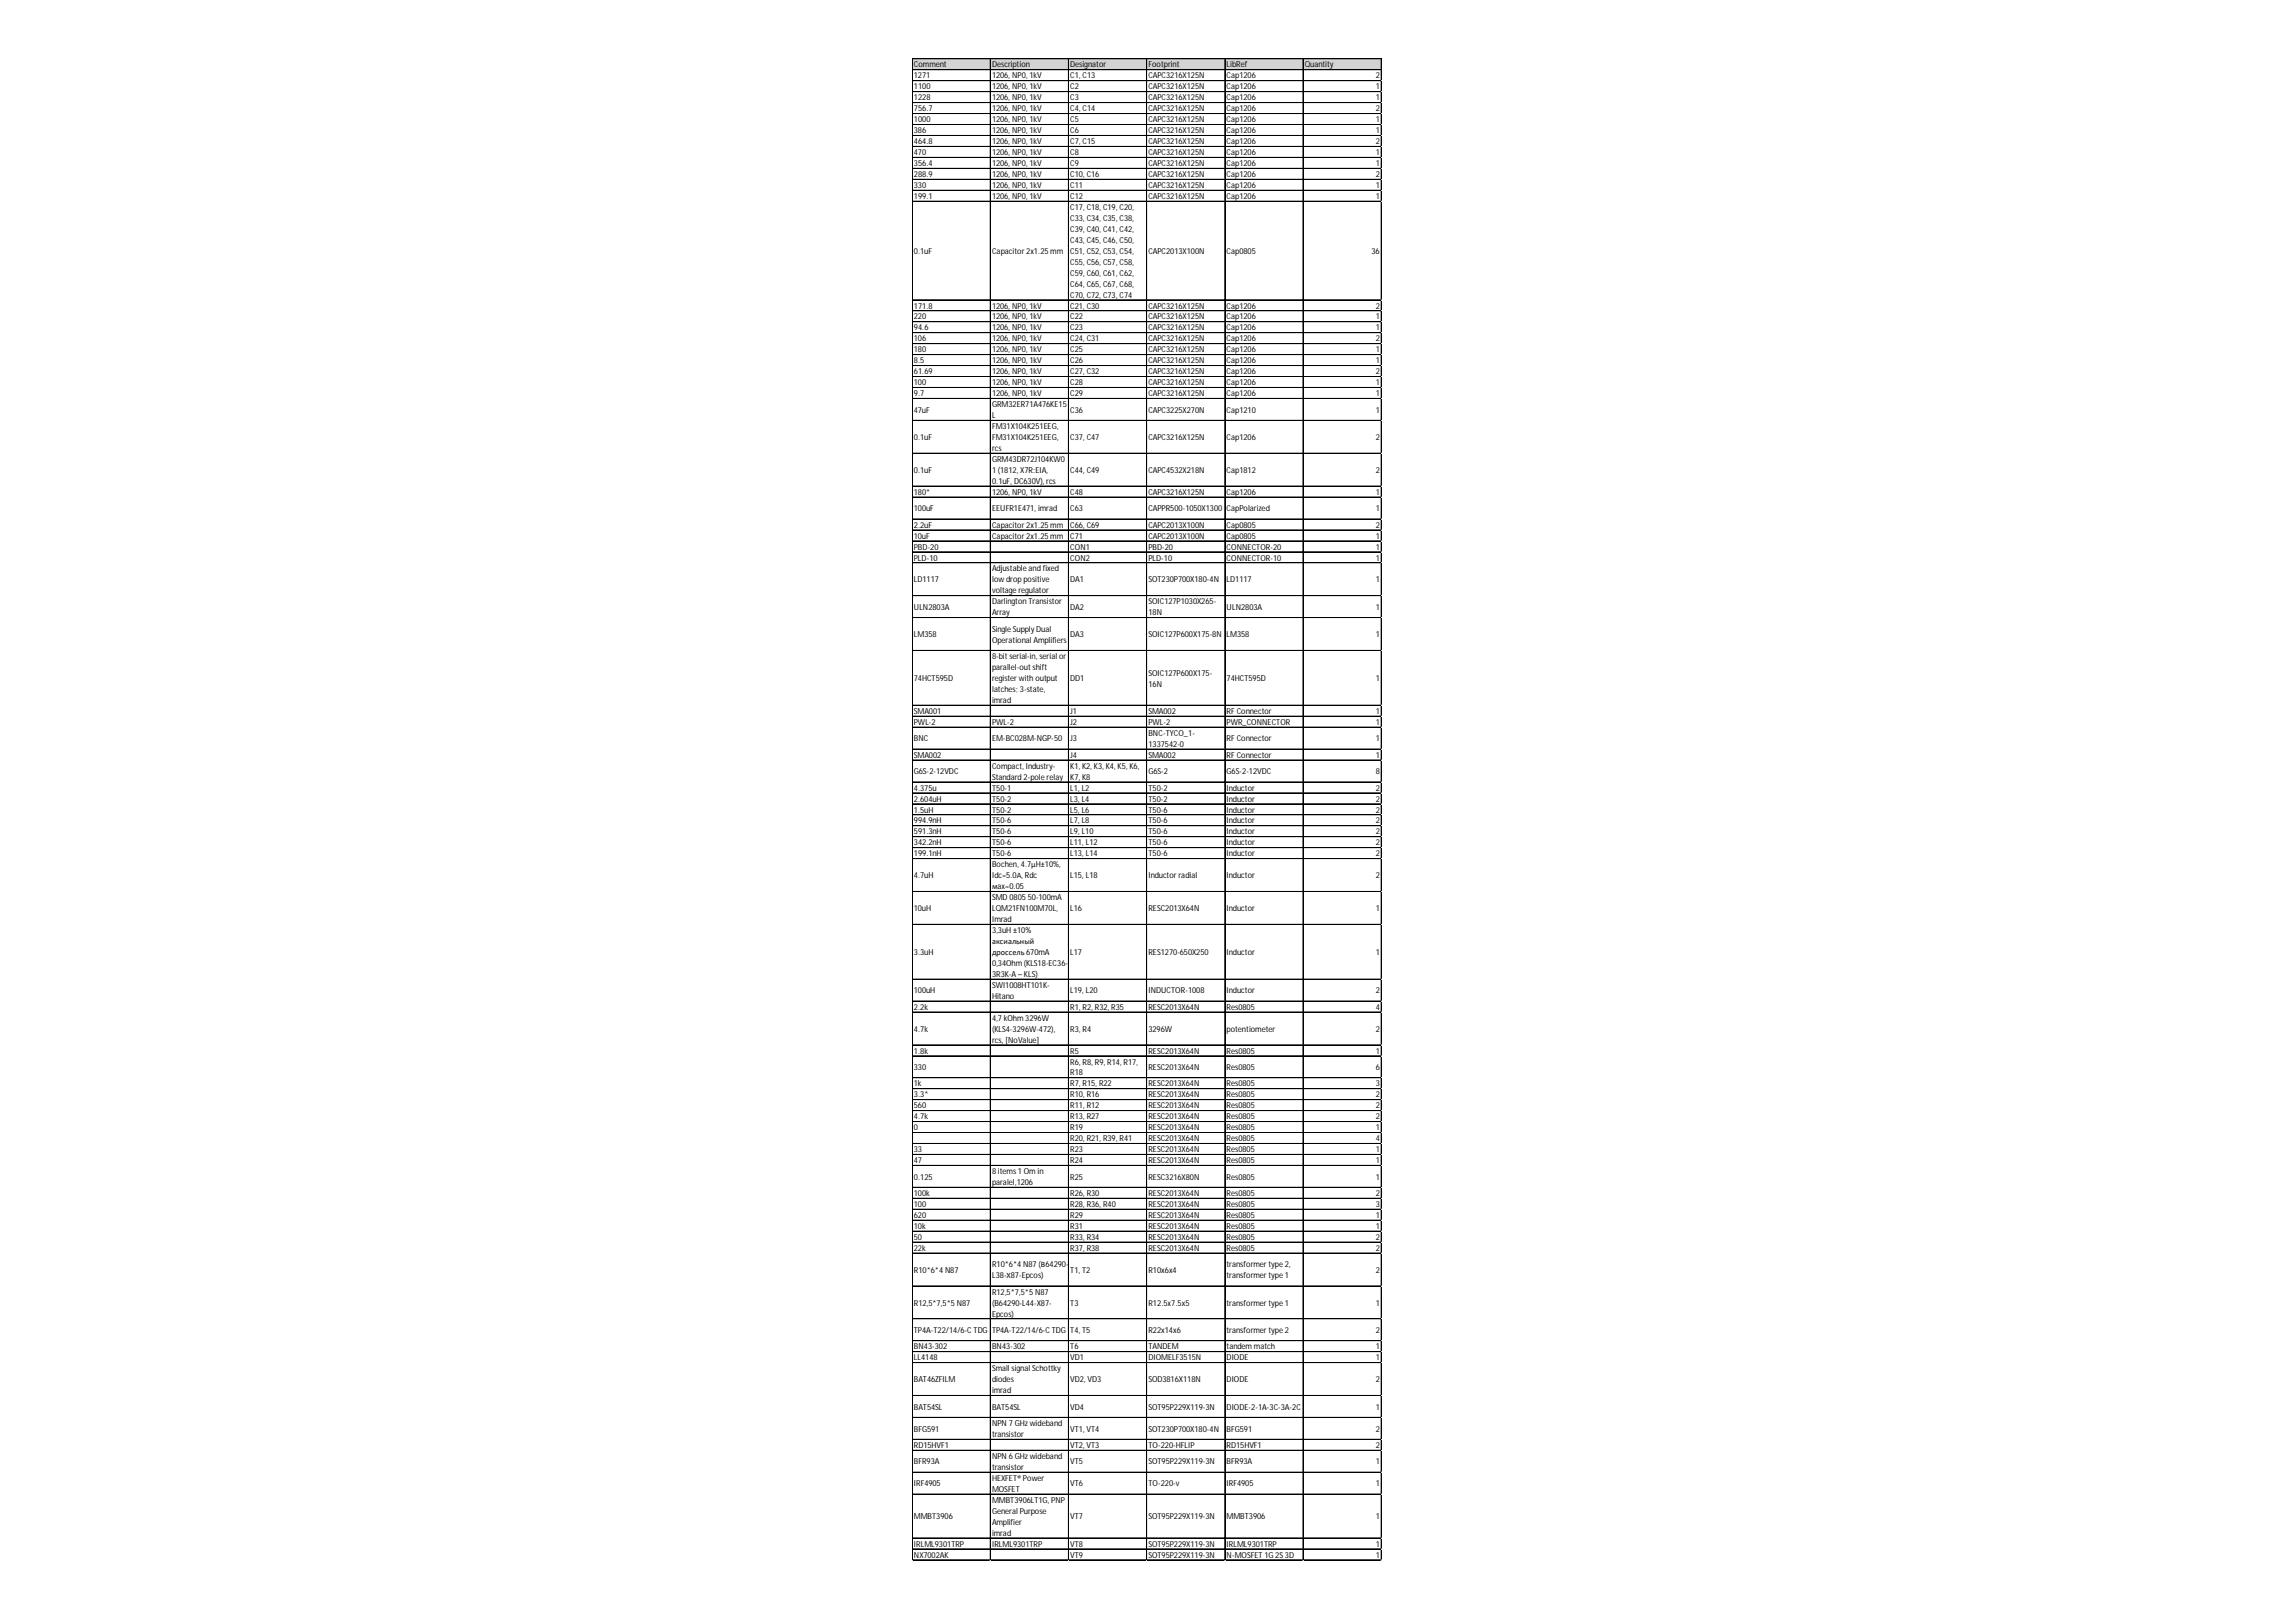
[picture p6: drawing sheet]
<svg xmlns="http://www.w3.org/2000/svg" width="297mm" height="210mm" viewBox="0 0 297 210" stroke-linecap="round" stroke-linejoin="round" font-family="sans-serif">
<defs><g id="words">
<g font-size="1.1">
<text x="118.2" y="8.7">Comment</text>
<text x="118.2" y="10.2">1271</text>
<text x="118.2" y="11.6">1100</text>
<text x="128.3" y="8.7">Description</text>
<text x="128.3" y="10.2">1206, NP0, 1kV</text>
<text x="128.3" y="11.6">1206, NP0, 1kV</text>
<text x="138.5" y="8.7">Designator</text>
<text x="138.5" y="10.2">C1, C13</text>
<text x="138.5" y="11.6">C2</text>
<text x="148.6" y="8.7">Footprint</text>
<text x="148.6" y="10.2">CAPC3216X125N</text>
<text x="148.6" y="11.6">CAPC3216X125N</text>
<text x="158.7" y="8.7">LibRef</text>
<text x="158.7" y="10.2">Cap1206</text>
<text x="158.7" y="11.6">Cap1206</text>
<text x="168.8" y="8.7">Quantity</text>
<text x="178" y="10.2">2</text>
<text x="178" y="11.6">1</text>
<text x="118.2" y="13">1228</text>
<text x="118.2" y="14.4">756.7</text>
<text x="118.2" y="15.8">1000</text>
<text x="118.2" y="17.2">386</text>
<text x="128.3" y="13">1206, NP0, 1kV</text>
<text x="128.3" y="14.4">1206, NP0, 1kV</text>
<text x="128.3" y="15.8">1206, NP0, 1kV</text>
<text x="128.3" y="17.2">1206, NP0, 1kV</text>
<text x="138.5" y="13">C3</text>
<text x="138.5" y="14.4">C4, C14</text>
<text x="138.5" y="15.8">C5</text>
<text x="138.5" y="17.2">C6</text>
<text x="148.6" y="13">CAPC3216X125N</text>
<text x="148.6" y="14.4">CAPC3216X125N</text>
<text x="148.6" y="15.8">CAPC3216X125N</text>
<text x="148.6" y="17.2">CAPC3216X125N</text>
<text x="158.7" y="13">Cap1206</text>
<text x="158.7" y="14.4">Cap1206</text>
<text x="158.7" y="15.8">Cap1206</text>
<text x="158.7" y="17.2">Cap1206</text>
<text x="178" y="13">1</text>
<text x="178" y="14.4">2</text>
<text x="178" y="15.8">1</text>
<text x="178" y="17.2">1</text>
<text x="118.2" y="18.7">464.8</text>
<text x="118.2" y="20.1">470</text>
<text x="118.2" y="21.5">356.4</text>
<text x="118.2" y="22.9">288.9</text>
<text x="128.3" y="18.7">1206, NP0, 1kV</text>
<text x="128.3" y="20.1">1206, NP0, 1kV</text>
<text x="128.3" y="21.5">1206, NP0, 1kV</text>
<text x="128.3" y="22.9">1206, NP0, 1kV</text>
<text x="138.5" y="18.7">C7, C15</text>
<text x="138.5" y="20.1">C8</text>
<text x="138.5" y="21.5">C9</text>
<text x="138.5" y="22.9">C10, C16</text>
<text x="148.6" y="18.7">CAPC3216X125N</text>
<text x="148.6" y="20.1">CAPC3216X125N</text>
<text x="148.6" y="21.5">CAPC3216X125N</text>
<text x="148.6" y="22.9">CAPC3216X125N</text>
<text x="158.7" y="18.7">Cap1206</text>
<text x="158.7" y="20.1">Cap1206</text>
<text x="158.7" y="21.5">Cap1206</text>
<text x="158.7" y="22.9">Cap1206</text>
<text x="178" y="18.7">2</text>
<text x="178" y="20.1">1</text>
<text x="178" y="21.5">1</text>
<text x="178" y="22.9">2</text>
<text x="118.2" y="24.3">330</text>
<text x="118.2" y="25.7">199.1</text>
<text x="128.3" y="24.3">1206, NP0, 1kV</text>
<text x="128.3" y="25.7">1206, NP0, 1kV</text>
<text x="138.5" y="24.3">C11</text>
<text x="138.5" y="25.7">C12</text>
<text x="138.5" y="27.2">C17, C18, C19, C20,</text>
<text x="138.5" y="28.6">C33, C34, C35, C38,</text>
<text x="148.6" y="24.3">CAPC3216X125N</text>
<text x="148.6" y="25.7">CAPC3216X125N</text>
<text x="158.7" y="24.3">Cap1206</text>
<text x="158.7" y="25.7">Cap1206</text>
<text x="178" y="24.3">1</text>
<text x="178" y="25.7">1</text>
<text x="118.2" y="32.8">0.1uF</text>
<text x="128.3" y="32.8">Capacitor2x1.25 mm</text>
<text x="138.5" y="30">C39, C40, C41, C42,</text>
<text x="138.5" y="31.4">C43, C45, C46, C50,</text>
<text x="138.5" y="32.8">C51, C52, C53, C54,</text>
<text x="138.5" y="34.3">C55, C56, C57, C58,</text>
<text x="138.5" y="35.7">C59, C60, C61, C62,</text>
<text x="148.6" y="32.8">CAPC2013X100N</text>
<text x="158.7" y="32.8">Cap0805</text>
<text x="177.4" y="32.8">36</text>
<text x="118.2" y="39.9">171.8</text>
<text x="118.2" y="41.3">220</text>
<text x="128.3" y="39.9">1206, NP0, 1kV</text>
<text x="128.3" y="41.3">1206, NP0, 1kV</text>
<text x="138.5" y="37.1">C64, C65, C67, C68,</text>
<text x="138.5" y="38.5">C70, C72, C73, C74</text>
<text x="138.5" y="39.9">C21, C30</text>
<text x="138.5" y="41.3">C22</text>
<text x="148.6" y="39.9">CAPC3216X125N</text>
<text x="148.6" y="41.3">CAPC3216X125N</text>
<text x="158.7" y="39.9">Cap1206</text>
<text x="158.7" y="41.3">Cap1206</text>
<text x="178" y="39.9">2</text>
<text x="178" y="41.3">1</text>
<text x="118.2" y="42.8">94.6</text>
<text x="118.2" y="44.2">106</text>
<text x="118.2" y="45.6">180</text>
<text x="118.2" y="47">8.5</text>
<text x="128.3" y="42.8">1206, NP0, 1kV</text>
<text x="128.3" y="44.2">1206, NP0, 1kV</text>
<text x="128.3" y="45.6">1206, NP0, 1kV</text>
<text x="128.3" y="47">1206, NP0, 1kV</text>
<text x="138.5" y="42.8">C23</text>
<text x="138.5" y="44.2">C24, C31</text>
<text x="138.5" y="45.6">C25</text>
<text x="138.5" y="47">C26</text>
<text x="148.6" y="42.8">CAPC3216X125N</text>
<text x="148.6" y="44.2">CAPC3216X125N</text>
<text x="148.6" y="45.6">CAPC3216X125N</text>
<text x="148.6" y="47">CAPC3216X125N</text>
<text x="158.7" y="42.8">Cap1206</text>
<text x="158.7" y="44.2">Cap1206</text>
<text x="158.7" y="45.6">Cap1206</text>
<text x="158.7" y="47">Cap1206</text>
<text x="178" y="42.8">1</text>
<text x="178" y="44.2">2</text>
<text x="178" y="45.6">1</text>
<text x="178" y="47">1</text>
<text x="118.2" y="48.4">61.69</text>
<text x="118.2" y="49.9">100</text>
<text x="118.2" y="51.3">9.7</text>
<text x="118.2" y="53.4">47uF</text>
<text x="128.3" y="48.4">1206, NP0, 1kV</text>
<text x="128.3" y="49.9">1206, NP0, 1kV</text>
<text x="128.3" y="51.3">1206, NP0, 1kV</text>
<text x="128.3" y="52.7">GRM32ER71A476KE15</text>
<text x="138.5" y="48.4">C27, C32</text>
<text x="138.5" y="49.9">C28</text>
<text x="138.5" y="51.3">C29</text>
<text x="138.5" y="53.4">C36</text>
<text x="148.6" y="48.4">CAPC3216X125N</text>
<text x="148.6" y="49.9">CAPC3216X125N</text>
<text x="148.6" y="51.3">CAPC3216X125N</text>
<text x="148.6" y="53.4">CAPC3225X270N</text>
<text x="158.7" y="48.4">Cap1206</text>
<text x="158.7" y="49.9">Cap1206</text>
<text x="158.7" y="51.3">Cap1206</text>
<text x="158.7" y="53.4">Cap1210</text>
<text x="178" y="48.4">2</text>
<text x="178" y="49.9">1</text>
<text x="178" y="51.3">1</text>
<text x="178" y="53.4">1</text>
<text x="118.2" y="56.9">0.1uF</text>
<text x="128.3" y="54.1">L</text>
<text x="128.3" y="55.5">FM31X104K251EEG,</text>
<text x="128.3" y="56.9">FM31X104K251EEG,</text>
<text x="128.3" y="58.4">rcs</text>
<text x="128.3" y="59.8">GRM43DR72J104KW0</text>
<text x="138.5" y="56.9">C37, C47</text>
<text x="148.6" y="56.9">CAPC3216X125N</text>
<text x="158.7" y="56.9">Cap1206</text>
<text x="178" y="56.9">2</text>
<text x="118.2" y="61.2">0.1uF</text>
<text x="118.2" y="64">180*</text>
<text x="128.3" y="61.2">1 (1812, X7R:EIA,</text>
<text x="128.3" y="62.6">0.1uF, DC630V), rcs</text>
<text x="128.3" y="64">1206, NP0, 1kV</text>
<text x="138.5" y="61.2">C44, C49</text>
<text x="138.5" y="64">C48</text>
<text x="148.6" y="61.2">CAPC4532X218N</text>
<text x="148.6" y="64">CAPC3216X125N</text>
<text x="158.7" y="61.2">Cap1812</text>
<text x="158.7" y="64">Cap1206</text>
<text x="178" y="61.2">2</text>
<text x="178" y="64">1</text>
<text x="118.2" y="66.2">100uF</text>
<text x="118.2" y="68.3">2.2uF</text>
<text x="118.2" y="69.7">10uF</text>
<text x="118.2" y="71.1">PBD-20</text>
<text x="128.3" y="66.2">EEUFR1E471, imrad</text>
<text x="128.3" y="68.3">Capacitor2x1.25 mm</text>
<text x="128.3" y="69.7">Capacitor2x1.25 mm</text>
<text x="138.5" y="66.2">C63</text>
<text x="138.5" y="68.3">C66, C69</text>
<text x="138.5" y="69.7">C71</text>
<text x="138.5" y="71.1">CON1</text>
<text x="148.6" y="66.2">CAPPR500-1050X1300</text>
<text x="148.6" y="68.3">CAPC2013X100N</text>
<text x="148.6" y="69.7">CAPC2013X100N</text>
<text x="148.6" y="71.1">PBD-20</text>
<text x="158.7" y="66.2">CapPolarized</text>
<text x="158.7" y="68.3">Cap0805</text>
<text x="158.7" y="69.7">Cap0805</text>
<text x="158.7" y="71.1">CONNECTOR-20</text>
<text x="178" y="66.2">1</text>
<text x="178" y="68.3">2</text>
<text x="178" y="69.7">1</text>
<text x="178" y="71.1">1</text>
<text x="118.2" y="72.5">PLD-10</text>
<text x="118.2" y="75.4">LD1117</text>
<text x="128.3" y="74">Adjustable and fixed</text>
<text x="128.3" y="75.4">low drop positive</text>
<text x="128.3" y="76.8">voltage regulator</text>
<text x="138.5" y="72.5">CON2</text>
<text x="138.5" y="75.4">DA1</text>
<text x="148.6" y="72.5">PLD-10</text>
<text x="148.6" y="75.4">SOT230P700X180-4N</text>
<text x="158.7" y="72.5">CONNECTOR-10</text>
<text x="158.7" y="75.4">LD1117</text>
<text x="178" y="72.5">1</text>
<text x="178" y="75.4">1</text>
<text x="118.2" y="78.9">ULN2803A</text>
<text x="118.2" y="82.5">LM358</text>
<text x="128.3" y="78.2">Darlington Transistor</text>
<text x="128.3" y="79.6">Array</text>
<text x="128.3" y="81.8">Single Supply Dual</text>
<text x="128.3" y="83.2">Operational Amplifiers</text>
<text x="138.5" y="78.9">DA2</text>
<text x="138.5" y="82.5">DA3</text>
<text x="148.6" y="78.2">SOIC127P1030X265-</text>
<text x="148.6" y="79.6">18N</text>
<text x="148.6" y="82.5">SOIC127P600X175-8N</text>
<text x="158.7" y="78.9">ULN2803A</text>
<text x="158.7" y="82.5">LM358</text>
<text x="178" y="78.9">1</text>
<text x="178" y="82.5">1</text>
<text x="118.2" y="88.1">74HCT595D</text>
<text x="128.3" y="85.3">8-bit serial-in, serial or</text>
<text x="128.3" y="86.7">parallel-out shift</text>
<text x="128.3" y="88.1">registerwith output</text>
<text x="128.3" y="89.6">latches; 3-state,</text>
<text x="138.5" y="88.1">DD1</text>
<text x="148.6" y="87.4">SOIC127P600X175-</text>
<text x="148.6" y="88.8">16N</text>
<text x="158.7" y="88.1">74HCT595D</text>
<text x="178" y="88.1">1</text>
<text x="118.2" y="92.4">SMA001</text>
<text x="118.2" y="93.8">PWL-2</text>
<text x="118.2" y="95.9">BNC</text>
<text x="128.3" y="91">imrad</text>
<text x="128.3" y="93.8">PWL-2</text>
<text x="128.3" y="95.9">EM-BC028M-NGP-50</text>
<text x="138.5" y="92.4">J1</text>
<text x="138.5" y="93.8">J2</text>
<text x="138.5" y="95.9">J3</text>
<text x="148.6" y="92.4">SMA002</text>
<text x="148.6" y="93.8">PWL-2</text>
<text x="148.6" y="95.2">BNC-TYCO_1-</text>
<text x="158.7" y="92.4">RF Connector</text>
<text x="158.7" y="93.8">PWR_CONNECTOR</text>
<text x="158.7" y="95.9">RF Connector</text>
<text x="178" y="92.4">1</text>
<text x="178" y="93.8">1</text>
<text x="178" y="95.9">1</text>
<text x="118.2" y="98.1">SMA002</text>
<text x="118.2" y="100.2">G6S-2-12VDC</text>
<text x="128.3" y="99.5">Compact, Industry-</text>
<text x="128.3" y="100.9">Standard 2-pole relay</text>
<text x="138.5" y="98.1">J4</text>
<text x="138.5" y="99.5">K1, K2, K3, K4, K5, K6,</text>
<text x="138.5" y="100.9">K7, K8</text>
<text x="148.6" y="96.6">1337542-0</text>
<text x="148.6" y="98.1">SMA002</text>
<text x="148.6" y="100.2">G6S-2</text>
<text x="158.7" y="98.1">RF Connector</text>
<text x="158.7" y="100.2">G6S-2-12VDC</text>
<text x="178" y="98.1">1</text>
<text x="178" y="100.2">8</text>
<text x="118.2" y="102.3">4.375u</text>
<text x="118.2" y="103.7">2.604uH</text>
<text x="118.2" y="105.2">1.5uH</text>
<text x="118.2" y="106.6">994.9nH</text>
<text x="118.2" y="108">591.3nH</text>
<text x="128.3" y="102.3">T50-1</text>
<text x="128.3" y="103.7">T50-2</text>
<text x="128.3" y="105.2">T50-2</text>
<text x="128.3" y="106.6">T50-6</text>
<text x="128.3" y="108">T50-6</text>
<text x="138.5" y="102.3">L1, L2</text>
<text x="138.5" y="103.7">L3, L4</text>
<text x="138.5" y="105.2">L5, L6</text>
<text x="138.5" y="106.6">L7, L8</text>
<text x="138.5" y="108">L9, L10</text>
<text x="148.6" y="102.3">T50-2</text>
<text x="148.6" y="103.7">T50-2</text>
<text x="148.6" y="105.2">T50-6</text>
<text x="148.6" y="106.6">T50-6</text>
<text x="148.6" y="108">T50-6</text>
<text x="158.7" y="102.3">Inductor</text>
<text x="158.7" y="103.7">Inductor</text>
<text x="158.7" y="105.2">Inductor</text>
<text x="158.7" y="106.6">Inductor</text>
<text x="158.7" y="108">Inductor</text>
<text x="178" y="102.3">2</text>
<text x="178" y="103.7">2</text>
<text x="178" y="105.2">2</text>
<text x="178" y="106.6">2</text>
<text x="178" y="108">2</text>
<text x="118.2" y="109.4">342.2nH</text>
<text x="118.2" y="110.8">199.1nH</text>
<text x="118.2" y="113.7">4.7uH</text>
<text x="128.3" y="109.4">T50-6</text>
<text x="128.3" y="110.8">T50-6</text>
<text x="128.3" y="112.2">Bochen, 4.7µH±10%,</text>
<text x="128.3" y="113.7">Idc=5.0А, Rdc</text>
<text x="138.5" y="109.4">L11, L12</text>
<text x="138.5" y="110.8">L13, L14</text>
<text x="138.5" y="113.7">L15, L18</text>
<text x="148.6" y="109.4">T50-6</text>
<text x="148.6" y="110.8">T50-6</text>
<text x="148.6" y="113.7">Inductorradial</text>
<text x="158.7" y="109.4">Inductor</text>
<text x="158.7" y="110.8">Inductor</text>
<text x="158.7" y="113.7">Inductor</text>
<text x="178" y="109.4">2</text>
<text x="178" y="110.8">2</text>
<text x="178" y="113.7">2</text>
<text x="118.2" y="117.9">10uH</text>
<text x="128.3" y="115.1">мax=0.05</text>
<text x="128.3" y="116.5">SMD 0805 50-100mA</text>
<text x="128.3" y="117.9">LQM21FN100M70L,</text>
<text x="128.3" y="119.3">Imrad</text>
<text x="138.5" y="117.9">L16</text>
<text x="148.6" y="117.9">RESC2013X64N</text>
<text x="158.7" y="117.9">Inductor</text>
<text x="178" y="117.9">1</text>
<text x="118.2" y="123.6">3.3uH</text>
<text x="128.3" y="120.7">3,3uH ±10%</text>
<text x="128.3" y="122.2">аксиальный</text>
<text x="128.3" y="123.6">дроссель 670mA</text>
<text x="128.3" y="125">0,34Ohm (KLS18-EC36-</text>
<text x="138.5" y="123.6">L17</text>
<text x="148.6" y="123.6">RES1270-650X250</text>
<text x="158.7" y="123.6">Inductor</text>
<text x="178" y="123.6">1</text>
<text x="118.2" y="128.5">100uH</text>
<text x="118.2" y="130.7">2.2k</text>
<text x="128.3" y="126.4">3R3K-A – KLS)</text>
<text x="128.3" y="127.8">SWI1008HT101K-</text>
<text x="128.3" y="129.3">Hitano</text>
<text x="138.5" y="128.5">L19, L20</text>
<text x="138.5" y="130.7">R1, R2, R32, R35</text>
<text x="148.6" y="128.5">INDUCTOR-1008</text>
<text x="148.6" y="130.7">RESC2013X64N</text>
<text x="158.7" y="128.5">Inductor</text>
<text x="158.7" y="130.7">Res0805</text>
<text x="178" y="128.5">2</text>
<text x="178" y="130.7">4</text>
<text x="118.2" y="133.5">4.7k</text>
<text x="118.2" y="136.3">1.8k</text>
<text x="128.3" y="132.1">4,7 kOhm 3296W</text>
<text x="128.3" y="133.5">(KLS4-3296W-472),</text>
<text x="128.3" y="134.9">rcs, [NoValue]</text>
<text x="138.5" y="133.5">R3, R4</text>
<text x="138.5" y="136.3">R5</text>
<text x="138.5" y="137.8">R6, R8, R9, R14, R17,</text>
<text x="148.6" y="133.5">3296W</text>
<text x="148.6" y="136.3">RESC2013X64N</text>
<text x="158.7" y="133.5">potentiometer</text>
<text x="158.7" y="136.3">Res0805</text>
<text x="178" y="133.5">2</text>
<text x="178" y="136.3">1</text>
<text x="118.2" y="138.5">330</text>
<text x="118.2" y="140.6">1k</text>
<text x="118.2" y="142">3.3*</text>
<text x="118.2" y="143.4">560</text>
<text x="138.5" y="139.2">R18</text>
<text x="138.5" y="140.6">R7, R15, R22</text>
<text x="138.5" y="142">R10, R16</text>
<text x="138.5" y="143.4">R11, R12</text>
<text x="148.6" y="138.5">RESC2013X64N</text>
<text x="148.6" y="140.6">RESC2013X64N</text>
<text x="148.6" y="142">RESC2013X64N</text>
<text x="148.6" y="143.4">RESC2013X64N</text>
<text x="158.7" y="138.5">Res0805</text>
<text x="158.7" y="140.6">Res0805</text>
<text x="158.7" y="142">Res0805</text>
<text x="158.7" y="143.4">Res0805</text>
<text x="178" y="138.5">6</text>
<text x="178" y="140.6">3</text>
<text x="178" y="142">2</text>
<text x="178" y="143.4">2</text>
<text x="118.2" y="144.9">4.7k</text>
<text x="118.2" y="146.3">0</text>
<text x="118.2" y="149.1">33</text>
<text x="138.5" y="144.9">R13, R27</text>
<text x="138.5" y="146.3">R19</text>
<text x="138.5" y="147.7">R20, R21, R39, R41</text>
<text x="138.5" y="149.1">R23</text>
<text x="148.6" y="144.9">RESC2013X64N</text>
<text x="148.6" y="146.3">RESC2013X64N</text>
<text x="148.6" y="147.7">RESC2013X64N</text>
<text x="148.6" y="149.1">RESC2013X64N</text>
<text x="158.7" y="144.9">Res0805</text>
<text x="158.7" y="146.3">Res0805</text>
<text x="158.7" y="147.7">Res0805</text>
<text x="158.7" y="149.1">Res0805</text>
<text x="178" y="144.9">2</text>
<text x="178" y="146.3">1</text>
<text x="178" y="147.7">4</text>
<text x="178" y="149.1">1</text>
<text x="118.2" y="150.5">47</text>
<text x="118.2" y="152.6">0.125</text>
<text x="118.2" y="154.8">100k</text>
<text x="128.3" y="151.9">8 items 1 Om in</text>
<text x="128.3" y="153.4">paralel,1206</text>
<text x="138.5" y="150.5">R24</text>
<text x="138.5" y="152.6">R25</text>
<text x="138.5" y="154.8">R26, R30</text>
<text x="148.6" y="150.5">RESC2013X64N</text>
<text x="148.6" y="152.6">RESC3216X80N</text>
<text x="148.6" y="154.8">RESC2013X64N</text>
<text x="158.7" y="150.5">Res0805</text>
<text x="158.7" y="152.6">Res0805</text>
<text x="158.7" y="154.8">Res0805</text>
<text x="178" y="150.5">1</text>
<text x="178" y="152.6">1</text>
<text x="178" y="154.8">2</text>
<text x="118.2" y="156.2">100</text>
<text x="118.2" y="157.6">620</text>
<text x="118.2" y="159">10k</text>
<text x="118.2" y="160.4">50</text>
<text x="118.2" y="161.9">22k</text>
<text x="138.5" y="156.2">R28, R36, R40</text>
<text x="138.5" y="157.6">R29</text>
<text x="138.5" y="159">R31</text>
<text x="138.5" y="160.4">R33, R34</text>
<text x="138.5" y="161.9">R37, R38</text>
<text x="148.6" y="156.2">RESC2013X64N</text>
<text x="148.6" y="157.6">RESC2013X64N</text>
<text x="148.6" y="159">RESC2013X64N</text>
<text x="148.6" y="160.4">RESC2013X64N</text>
<text x="148.6" y="161.9">RESC2013X64N</text>
<text x="158.7" y="156.2">Res0805</text>
<text x="158.7" y="157.6">Res0805</text>
<text x="158.7" y="159">Res0805</text>
<text x="158.7" y="160.4">Res0805</text>
<text x="158.7" y="161.9">Res0805</text>
<text x="178" y="156.2">3</text>
<text x="178" y="157.6">1</text>
<text x="178" y="159">1</text>
<text x="178" y="160.4">2</text>
<text x="178" y="161.9">2</text>
<text x="118.2" y="164.7">R10*6*4 N87</text>
<text x="128.3" y="164">R10*6*4 N87 (В64290-</text>
<text x="128.3" y="165.4">L38-Х87-Epcos)</text>
<text x="128.3" y="167.5">R12,5*7,5*5 N87</text>
<text x="138.5" y="164.7">T1, T2</text>
<text x="148.6" y="164.7">R10x6x4</text>
<text x="158.7" y="164">transformertype 2,</text>
<text x="158.7" y="165.4">transformertype 1</text>
<text x="178" y="164.7">2</text>
<text x="118.2" y="169">R12,5*7,5*5 N87</text>
<text x="118.2" y="172.5">TP4A-T22/14/6-CTDG</text>
<text x="128.3" y="169">(B64290-L44-X87-</text>
<text x="128.3" y="170.4">Epcos)</text>
<text x="128.3" y="172.5">TP4A-T22/14/6-CTDG</text>
<text x="138.5" y="169">T3</text>
<text x="138.5" y="172.5">T4, T5</text>
<text x="148.6" y="169">R12.5x7.5x5</text>
<text x="148.6" y="172.5">R22x14x6</text>
<text x="158.7" y="169">transformertype 1</text>
<text x="158.7" y="172.5">transformertype 2</text>
<text x="178" y="169">1</text>
<text x="178" y="172.5">2</text>
<text x="118.2" y="174.6">BN43-302</text>
<text x="118.2" y="176">LL4148</text>
<text x="118.2" y="178.9">BAT46ZFILM</text>
<text x="128.3" y="174.6">BN43-302</text>
<text x="128.3" y="177.5">Small signal Schottky</text>
<text x="128.3" y="178.9">diodes</text>
<text x="138.5" y="174.6">T6</text>
<text x="138.5" y="176">VD1</text>
<text x="138.5" y="178.9">VD2, VD3</text>
<text x="148.6" y="174.6">TANDEM</text>
<text x="148.6" y="176">DIOMELF3515N</text>
<text x="148.6" y="178.9">SOD3816X118N</text>
<text x="158.7" y="174.6">tandem match</text>
<text x="158.7" y="176">DIODE</text>
<text x="158.7" y="178.9">DIODE</text>
<text x="178" y="174.6">1</text>
<text x="178" y="176">1</text>
<text x="178" y="178.9">2</text>
<text x="118.2" y="182.4">BAT54SL</text>
<text x="118.2" y="185.3">BFG591</text>
<text x="128.3" y="180.3">imrad</text>
<text x="128.3" y="182.4">BAT54SL</text>
<text x="128.3" y="184.6">NPN 7 GHz wideband</text>
<text x="128.3" y="186">transistor</text>
<text x="138.5" y="182.4">VD4</text>
<text x="138.5" y="185.3">VT1, VT4</text>
<text x="148.6" y="182.4">SOT95P229X119-3N</text>
<text x="148.6" y="185.3">SOT230P700X180-4N</text>
<text x="158.7" y="182.4">DIODE-2-1A-3C-3A-2C</text>
<text x="158.7" y="185.3">BFG591</text>
<text x="178" y="182.4">1</text>
<text x="178" y="185.3">2</text>
<text x="118.2" y="187.4">RD15HVF1</text>
<text x="118.2" y="189.5">BFR93A</text>
<text x="128.3" y="188.8">NPN 6 GHz wideband</text>
<text x="128.3" y="190.2">transistor</text>
<text x="128.3" y="191.6">HEXFET® Power</text>
<text x="138.5" y="187.4">VT2, VT3</text>
<text x="138.5" y="189.5">VT5</text>
<text x="148.6" y="187.4">TO-220-HFLIP</text>
<text x="148.6" y="189.5">SOT95P229X119-3N</text>
<text x="158.7" y="187.4">RD15HVF1</text>
<text x="158.7" y="189.5">BFR93A</text>
<text x="178" y="187.4">2</text>
<text x="178" y="189.5">1</text>
<text x="118.2" y="192.4">IRF4905</text>
<text x="118.2" y="196.6">MMBT3906</text>
<text x="128.3" y="193.1">MOSFET</text>
<text x="128.3" y="194.5">MMBT3906LT1G, PNP</text>
<text x="128.3" y="195.9">General Purpose</text>
<text x="128.3" y="197.3">Amplifier</text>
<text x="138.5" y="192.4">VT6</text>
<text x="138.5" y="196.6">VT7</text>
<text x="148.6" y="192.4">TO-220-v</text>
<text x="148.6" y="196.6">SOT95P229X119-3N</text>
<text x="158.7" y="192.4">IRF4905</text>
<text x="158.7" y="196.6">MMBT3906</text>
<text x="178" y="192.4">1</text>
<text x="178" y="196.6">1</text>
<text x="118.2" y="200.1">IRLML9301TRP</text>
<text x="118.2" y="201.6">NX7002AK</text>
<text x="128.3" y="198.7">imrad</text>
<text x="128.3" y="200.1">IRLML9301TRP</text>
<text x="138.5" y="200.1">VT8</text>
<text x="138.5" y="201.6">VT9</text>
<text x="148.6" y="200.1">SOT95P229X119-3N</text>
<text x="148.6" y="201.6">SOT95P229X119-3N</text>
<text x="158.7" y="200.1">IRLML9301TRP</text>
<text x="158.7" y="201.6">N-MOSFET 1G 2S3D</text>
<text x="178" y="200.1">1</text>
<text x="178" y="201.6">1</text>
</g>
</g></defs>
<path d="M118 7.6h60.8v1.5h-60.8z" fill="#d3d3d3"/>
<g fill="none" stroke="#000" stroke-width=".13">
<path d="M118 7.6v194.3M118.1 7.6h60.6M118.1 9h60.6M118.1 9.1h60.6M118.1 10.4h60.6M118.1 10.5h60.6M118.1 11.9h60.6M118.1 13.3h60.6M118.1 14.7h60.6M118.1 16.1h60.6M118.1 17.5h60.6M118.1 17.6h60.6"/>
<path d="M118.1 18.9h60.6M118.1 19h60.6M128.1 7.7v194.2M138.2 7.7v194.2M138.3 7.7v194.2M148.3 7.7v194.2M148.4 7.7v194.2M158.5 7.7v194.2M168.6 7.7v194.2M178.7 7.7v194.2M118.1 20.4h60.6M118.1 21.8h60.6"/>
<path d="M118.1 23.2h60.6M118.1 24.6h60.6M118.1 26h60.6M118.1 26.1h60.6M118.1 38.8h60.6M118.1 40.2h60.6M118.1 41.6h60.6M118.1 41.7h60.6M118.1 43.1h60.6M118.1 44.5h60.6M118.1 45.9h60.6M118.1 47.3h60.6"/>
<path d="M118.1 48.7h60.6M118.1 48.8h60.6M118.1 50.1h60.6M118.1 50.2h60.6M118.1 51.6h60.6M118.1 54.4h60.6M118.1 58.6h60.6M118.1 58.7h60.6M118.1 62.9h60.6M118.1 64.3h60.6M118.1 67.2h60.6M118.1 68.6h60.6"/>
<path d="M118.1 70h60.6M118.1 71.4h60.6M118.1 72.8h60.6M118.1 72.9h60.6M118.1 77.1h60.6M118.1 79.9h60.6M118.1 84.2h60.6M118.1 91.3h60.6M118.1 92.7h60.6M118.1 94.1h60.6M118.1 96.9h60.6M118.1 97h60.6"/>
<path d="M118.1 98.3h60.6M118.1 98.4h60.6M118.1 101.2h60.6M118.1 102.6h60.6M118.1 104h60.6M118.1 105.4h60.6M118.1 105.5h60.6M118.1 106.9h60.6M118.1 108.3h60.6M118.1 109.7h60.6M118.1 111.1h60.6M118.1 115.4h60.6"/>
<path d="M118.1 119.6h60.6M118.1 126.7h60.6M118.1 129.5h60.6M118.1 129.6h60.6M118.1 131h60.6M118.1 135.2h60.6M118.1 136.6h60.6M118.1 136.7h60.6M118.1 139.5h60.6M118.1 140.9h60.6M118.1 142.3h60.6M118.1 143.7h60.6"/>
<path d="M118.1 143.8h60.6M118.1 145.1h60.6M118.1 145.2h60.6M118.1 146.6h60.6M118.1 148h60.6M118.1 149.4h60.6M118.1 150.8h60.6M118.1 153.6h60.6M118.1 155.1h60.6M118.1 156.5h60.6M118.1 157.9h60.6M118.1 159.3h60.6"/>
<path d="M118.1 160.7h60.6M118.1 160.8h60.6M118.1 162.2h60.6M118.1 166.4h60.6M118.1 170.7h60.6M118.1 173.5h60.6M118.1 174.9h60.6M118.1 176.3h60.6M118.1 176.4h60.6M118.1 180.6h60.6M118.1 183.4h60.6M118.1 183.5h60.6"/>
<path d="M118.1 186.3h60.6M118.1 187.7h60.6M118.1 190.5h60.6M118.1 193.3h60.6M118.1 193.4h60.6M118.1 199h60.6M118.1 200.4h60.6M118.1 200.5h60.6M118.1 201.9h60.6"/>
</g>
<path d="M118 201.9v.1" fill="none" stroke="#d4d4d4" stroke-width=".13"/>
<path d="M118 201.9l.1 .1z" fill="#d4d4d4"/>
<path d="M128.1 201.9v.1" fill="none" stroke="#d4d4d4" stroke-width=".13"/>
<path d="M128.1 201.9l.1 .1z" fill="#d4d4d4"/>
<path d="M138.2 201.9v.1" fill="none" stroke="#d4d4d4" stroke-width=".13"/>
<path d="M138.2 201.9l.1 .1z" fill="#d4d4d4"/>
<path d="M148.3 201.9v.1" fill="none" stroke="#d4d4d4" stroke-width=".13"/>
<path d="M148.3 201.9l.1 .1z" fill="#d4d4d4"/>
<path d="M158.5 201.9v.1" fill="none" stroke="#d4d4d4" stroke-width=".13"/>
<path d="M158.5 201.9v.1z" fill="#d4d4d4"/>
<path d="M168.6 201.9v.1" fill="none" stroke="#d4d4d4" stroke-width=".13"/>
<path d="M168.6 201.9v.1z" fill="#d4d4d4"/>
<path d="M178.7 201.9v.1" fill="none" stroke="#d4d4d4" stroke-width=".13"/>
<path d="M178.7 201.9v.1z" fill="#d4d4d4"/>
<path d="M178.7 10.4h.1" fill="none" stroke="#d4d4d4" stroke-width=".13"/>
<path d="M178.7 10.4l.1 .1z" fill="#d4d4d4"/>
<path d="M178.7 11.9h.1" fill="none" stroke="#d4d4d4" stroke-width=".13"/>
<path d="M178.7 11.9h.1z" fill="#d4d4d4"/>
<path d="M178.7 13.3h.1" fill="none" stroke="#d4d4d4" stroke-width=".13"/>
<path d="M178.7 13.3h.1z" fill="#d4d4d4"/>
<path d="M178.7 14.7h.1" fill="none" stroke="#d4d4d4" stroke-width=".13"/>
<path d="M178.7 14.7l.1 .1z" fill="#d4d4d4"/>
<path d="M178.7 16.1h.1" fill="none" stroke="#d4d4d4" stroke-width=".13"/>
<path d="M178.7 16.1l.1 .1z" fill="#d4d4d4"/>
<path d="M178.7 17.5h.1" fill="none" stroke="#d4d4d4" stroke-width=".13"/>
<path d="M178.7 17.5l.1 .1z" fill="#d4d4d4"/>
<path d="M178.7 18.9h.1" fill="none" stroke="#d4d4d4" stroke-width=".13"/>
<path d="M178.7 18.9l.1 .1z" fill="#d4d4d4"/>
<path d="M178.7 20.4h.1" fill="none" stroke="#d4d4d4" stroke-width=".13"/>
<path d="M178.7 20.4h.1z" fill="#d4d4d4"/>
<path d="M178.7 21.8h.1" fill="none" stroke="#d4d4d4" stroke-width=".13"/>
<path d="M178.7 21.8h.1z" fill="#d4d4d4"/>
<path d="M178.7 23.2h.1" fill="none" stroke="#d4d4d4" stroke-width=".13"/>
<path d="M178.7 23.2l.1 .1z" fill="#d4d4d4"/>
<path d="M178.7 24.6h.1" fill="none" stroke="#d4d4d4" stroke-width=".13"/>
<path d="M178.7 24.6l.1 .1z" fill="#d4d4d4"/>
<path d="M178.7 26h.1" fill="none" stroke="#d4d4d4" stroke-width=".13"/>
<path d="M178.7 26l.1 .1z" fill="#d4d4d4"/>
<path d="M178.7 38.8h.1" fill="none" stroke="#d4d4d4" stroke-width=".13"/>
<path d="M178.7 38.8l.1 .1z" fill="#d4d4d4"/>
<path d="M178.7 40.2h.1" fill="none" stroke="#d4d4d4" stroke-width=".13"/>
<path d="M178.7 40.2l.1 .1z" fill="#d4d4d4"/>
<path d="M178.7 41.6h.1" fill="none" stroke="#d4d4d4" stroke-width=".13"/>
<path d="M178.7 41.6l.1 .1z" fill="#d4d4d4"/>
<path d="M178.7 43.1h.1" fill="none" stroke="#d4d4d4" stroke-width=".13"/>
<path d="M178.7 43.1h.1z" fill="#d4d4d4"/>
<path d="M178.7 44.5h.1" fill="none" stroke="#d4d4d4" stroke-width=".13"/>
<path d="M178.7 44.5h.1z" fill="#d4d4d4"/>
<path d="M178.7 45.9h.1" fill="none" stroke="#d4d4d4" stroke-width=".13"/>
<path d="M178.7 45.9h.1z" fill="#d4d4d4"/>
<path d="M178.7 47.3h.1" fill="none" stroke="#d4d4d4" stroke-width=".13"/>
<path d="M178.7 47.3l.1 .1z" fill="#d4d4d4"/>
<path d="M178.7 48.7h.1" fill="none" stroke="#d4d4d4" stroke-width=".13"/>
<path d="M178.7 48.7l.1 .1z" fill="#d4d4d4"/>
<path d="M178.7 50.1h.1" fill="none" stroke="#d4d4d4" stroke-width=".13"/>
<path d="M178.7 50.1l.1 .1z" fill="#d4d4d4"/>
<path d="M178.7 51.6h.1" fill="none" stroke="#d4d4d4" stroke-width=".13"/>
<path d="M178.7 51.6h.1z" fill="#d4d4d4"/>
<path d="M178.7 54.4h.1" fill="none" stroke="#d4d4d4" stroke-width=".13"/>
<path d="M178.7 54.4l.1 .1z" fill="#d4d4d4"/>
<path d="M178.7 58.6h.1" fill="none" stroke="#d4d4d4" stroke-width=".13"/>
<path d="M178.7 58.6l.1 .1z" fill="#d4d4d4"/>
<path d="M178.7 62.9h.1" fill="none" stroke="#d4d4d4" stroke-width=".13"/>
<path d="M178.7 62.9l.1 .1z" fill="#d4d4d4"/>
<path d="M178.7 64.3h.1" fill="none" stroke="#d4d4d4" stroke-width=".13"/>
<path d="M178.7 64.3l.1 .1z" fill="#d4d4d4"/>
<path d="M178.7 67.2h.1" fill="none" stroke="#d4d4d4" stroke-width=".13"/>
<path d="M178.7 67.2h.1z" fill="#d4d4d4"/>
<path d="M178.7 68.6h.1" fill="none" stroke="#d4d4d4" stroke-width=".13"/>
<path d="M178.7 68.6h.1z" fill="#d4d4d4"/>
<path d="M178.7 70h.1" fill="none" stroke="#d4d4d4" stroke-width=".13"/>
<path d="M178.7 70l.1 .1z" fill="#d4d4d4"/>
<path d="M178.7 71.4h.1" fill="none" stroke="#d4d4d4" stroke-width=".13"/>
<path d="M178.7 71.4l.1 .1z" fill="#d4d4d4"/>
<path d="M178.7 72.8h.1" fill="none" stroke="#d4d4d4" stroke-width=".13"/>
<path d="M178.7 72.8l.1 .1z" fill="#d4d4d4"/>
<path d="M178.7 77.1h.1" fill="none" stroke="#d4d4d4" stroke-width=".13"/>
<path d="M178.7 77.1h.1z" fill="#d4d4d4"/>
<path d="M178.7 79.9h.1" fill="none" stroke="#d4d4d4" stroke-width=".13"/>
<path d="M178.7 79.9l.1 .1z" fill="#d4d4d4"/>
<path d="M178.7 84.2h.1" fill="none" stroke="#d4d4d4" stroke-width=".13"/>
<path d="M178.7 84.2h.1z" fill="#d4d4d4"/>
<path d="M178.7 91.3h.1" fill="none" stroke="#d4d4d4" stroke-width=".13"/>
<path d="M178.7 91.3h.1z" fill="#d4d4d4"/>
<path d="M178.7 92.7h.1" fill="none" stroke="#d4d4d4" stroke-width=".13"/>
<path d="M178.7 92.7h.1z" fill="#d4d4d4"/>
<path d="M178.7 94.1h.1" fill="none" stroke="#d4d4d4" stroke-width=".13"/>
<path d="M178.7 94.1l.1 .1z" fill="#d4d4d4"/>
<path d="M178.7 96.9h.1" fill="none" stroke="#d4d4d4" stroke-width=".13"/>
<path d="M178.7 96.9l.1 .1z" fill="#d4d4d4"/>
<path d="M178.7 98.3h.1" fill="none" stroke="#d4d4d4" stroke-width=".13"/>
<path d="M178.7 98.3l.1 .1z" fill="#d4d4d4"/>
<path d="M178.7 101.2h.1" fill="none" stroke="#d4d4d4" stroke-width=".13"/>
<path d="M178.7 101.2h.1z" fill="#d4d4d4"/>
<path d="M178.7 102.6h.1" fill="none" stroke="#d4d4d4" stroke-width=".13"/>
<path d="M178.7 102.6l.1 .1z" fill="#d4d4d4"/>
<path d="M178.7 104h.1" fill="none" stroke="#d4d4d4" stroke-width=".13"/>
<path d="M178.7 104l.1 .1z" fill="#d4d4d4"/>
<path d="M178.7 105.4h.1" fill="none" stroke="#d4d4d4" stroke-width=".13"/>
<path d="M178.7 105.4l.1 .1z" fill="#d4d4d4"/>
<path d="M178.7 106.9h.1" fill="none" stroke="#d4d4d4" stroke-width=".13"/>
<path d="M178.7 106.9h.1z" fill="#d4d4d4"/>
<path d="M178.7 108.3h.1" fill="none" stroke="#d4d4d4" stroke-width=".13"/>
<path d="M178.7 108.3h.1z" fill="#d4d4d4"/>
<path d="M178.7 109.7h.1" fill="none" stroke="#d4d4d4" stroke-width=".13"/>
<path d="M178.7 109.7l.1 .1z" fill="#d4d4d4"/>
<path d="M178.7 111.1h.1" fill="none" stroke="#d4d4d4" stroke-width=".13"/>
<path d="M178.7 111.1l.1 .1z" fill="#d4d4d4"/>
<path d="M178.7 115.4h.1" fill="none" stroke="#d4d4d4" stroke-width=".13"/>
<path d="M178.7 115.4h.1z" fill="#d4d4d4"/>
<path d="M178.7 119.6h.1" fill="none" stroke="#d4d4d4" stroke-width=".13"/>
<path d="M178.7 119.6l.1 .1z" fill="#d4d4d4"/>
<path d="M178.7 126.7h.1" fill="none" stroke="#d4d4d4" stroke-width=".13"/>
<path d="M178.7 126.7l.1 .1z" fill="#d4d4d4"/>
<path d="M178.7 129.5h.1" fill="none" stroke="#d4d4d4" stroke-width=".13"/>
<path d="M178.7 129.5l.1 .1z" fill="#d4d4d4"/>
<path d="M178.7 131h.1" fill="none" stroke="#d4d4d4" stroke-width=".13"/>
<path d="M178.7 131h.1z" fill="#d4d4d4"/>
<path d="M178.7 135.2h.1" fill="none" stroke="#d4d4d4" stroke-width=".13"/>
<path d="M178.7 135.2l.1 .1z" fill="#d4d4d4"/>
<path d="M178.7 136.6h.1" fill="none" stroke="#d4d4d4" stroke-width=".13"/>
<path d="M178.7 136.6l.1 .1z" fill="#d4d4d4"/>
<path d="M178.7 139.5h.1" fill="none" stroke="#d4d4d4" stroke-width=".13"/>
<path d="M178.7 139.5h.1z" fill="#d4d4d4"/>
<path d="M178.7 140.9h.1" fill="none" stroke="#d4d4d4" stroke-width=".13"/>
<path d="M178.7 140.9h.1z" fill="#d4d4d4"/>
<path d="M178.7 142.3h.1" fill="none" stroke="#d4d4d4" stroke-width=".13"/>
<path d="M178.7 142.3l.1 .1z" fill="#d4d4d4"/>
<path d="M178.7 143.7h.1" fill="none" stroke="#d4d4d4" stroke-width=".13"/>
<path d="M178.7 143.7l.1 .1z" fill="#d4d4d4"/>
<path d="M178.7 145.1h.1" fill="none" stroke="#d4d4d4" stroke-width=".13"/>
<path d="M178.7 145.1l.1 .1z" fill="#d4d4d4"/>
<path d="M178.7 146.6h.1" fill="none" stroke="#d4d4d4" stroke-width=".13"/>
<path d="M178.7 146.6h.1z" fill="#d4d4d4"/>
<path d="M178.7 148h.1" fill="none" stroke="#d4d4d4" stroke-width=".13"/>
<path d="M178.7 148h.1z" fill="#d4d4d4"/>
<path d="M178.7 149.4h.1" fill="none" stroke="#d4d4d4" stroke-width=".13"/>
<path d="M178.7 149.4l.1 .1z" fill="#d4d4d4"/>
<path d="M178.7 150.8h.1" fill="none" stroke="#d4d4d4" stroke-width=".13"/>
<path d="M178.7 150.8l.1 .1z" fill="#d4d4d4"/>
<path d="M178.7 153.6h.1" fill="none" stroke="#d4d4d4" stroke-width=".13"/>
<path d="M178.7 153.6l.1 .1z" fill="#d4d4d4"/>
<path d="M178.7 155.1h.1" fill="none" stroke="#d4d4d4" stroke-width=".13"/>
<path d="M178.7 155.1h.1z" fill="#d4d4d4"/>
<path d="M178.7 156.5h.1" fill="none" stroke="#d4d4d4" stroke-width=".13"/>
<path d="M178.7 156.5h.1z" fill="#d4d4d4"/>
<path d="M178.7 157.9h.1" fill="none" stroke="#d4d4d4" stroke-width=".13"/>
<path d="M178.7 157.9l.1 .1z" fill="#d4d4d4"/>
<path d="M178.7 159.3h.1" fill="none" stroke="#d4d4d4" stroke-width=".13"/>
<path d="M178.7 159.3l.1 .1z" fill="#d4d4d4"/>
<path d="M178.7 160.7h.1" fill="none" stroke="#d4d4d4" stroke-width=".13"/>
<path d="M178.7 160.7l.1 .1z" fill="#d4d4d4"/>
<path d="M178.7 162.2h.1" fill="none" stroke="#d4d4d4" stroke-width=".13"/>
<path d="M178.7 162.2h.1z" fill="#d4d4d4"/>
<path d="M178.7 166.4h.1" fill="none" stroke="#d4d4d4" stroke-width=".13"/>
<path d="M178.7 166.4l.1 .1z" fill="#d4d4d4"/>
<path d="M178.7 170.7h.1" fill="none" stroke="#d4d4d4" stroke-width=".13"/>
<path d="M178.7 170.7h.1z" fill="#d4d4d4"/>
<path d="M178.7 173.5h.1" fill="none" stroke="#d4d4d4" stroke-width=".13"/>
<path d="M178.7 173.5l.1 .1z" fill="#d4d4d4"/>
<path d="M178.7 174.9h.1" fill="none" stroke="#d4d4d4" stroke-width=".13"/>
<path d="M178.7 174.9l.1 .1z" fill="#d4d4d4"/>
<path d="M178.7 176.3h.1" fill="none" stroke="#d4d4d4" stroke-width=".13"/>
<path d="M178.7 176.3l.1 .1z" fill="#d4d4d4"/>
<path d="M178.7 180.6h.1" fill="none" stroke="#d4d4d4" stroke-width=".13"/>
<path d="M178.7 180.6h.1z" fill="#d4d4d4"/>
<path d="M178.7 183.4h.1" fill="none" stroke="#d4d4d4" stroke-width=".13"/>
<path d="M178.7 183.4l.1 .1z" fill="#d4d4d4"/>
<path d="M178.7 186.3h.1" fill="none" stroke="#d4d4d4" stroke-width=".13"/>
<path d="M178.7 186.3h.1z" fill="#d4d4d4"/>
<path d="M178.7 187.7h.1" fill="none" stroke="#d4d4d4" stroke-width=".13"/>
<path d="M178.7 187.7h.1z" fill="#d4d4d4"/>
<path d="M178.7 190.5h.1" fill="none" stroke="#d4d4d4" stroke-width=".13"/>
<path d="M178.7 190.5l.1 .1z" fill="#d4d4d4"/>
<path d="M178.7 193.3h.1" fill="none" stroke="#d4d4d4" stroke-width=".13"/>
<path d="M178.7 193.3l.1 .1z" fill="#d4d4d4"/>
<path d="M178.7 199h.1" fill="none" stroke="#d4d4d4" stroke-width=".13"/>
<path d="M178.7 199l.1 .1z" fill="#d4d4d4"/>
<path d="M178.7 200.4h.1" fill="none" stroke="#d4d4d4" stroke-width=".13"/>
<path d="M178.7 200.4l.1 .1z" fill="#d4d4d4"/>
<path d="M178.7 201.9h.1" fill="none" stroke="#d4d4d4" stroke-width=".13"/>
<path d="M178.7 201.9h.1z" fill="#d4d4d4"/>
<use href="#words"/>
</svg>
